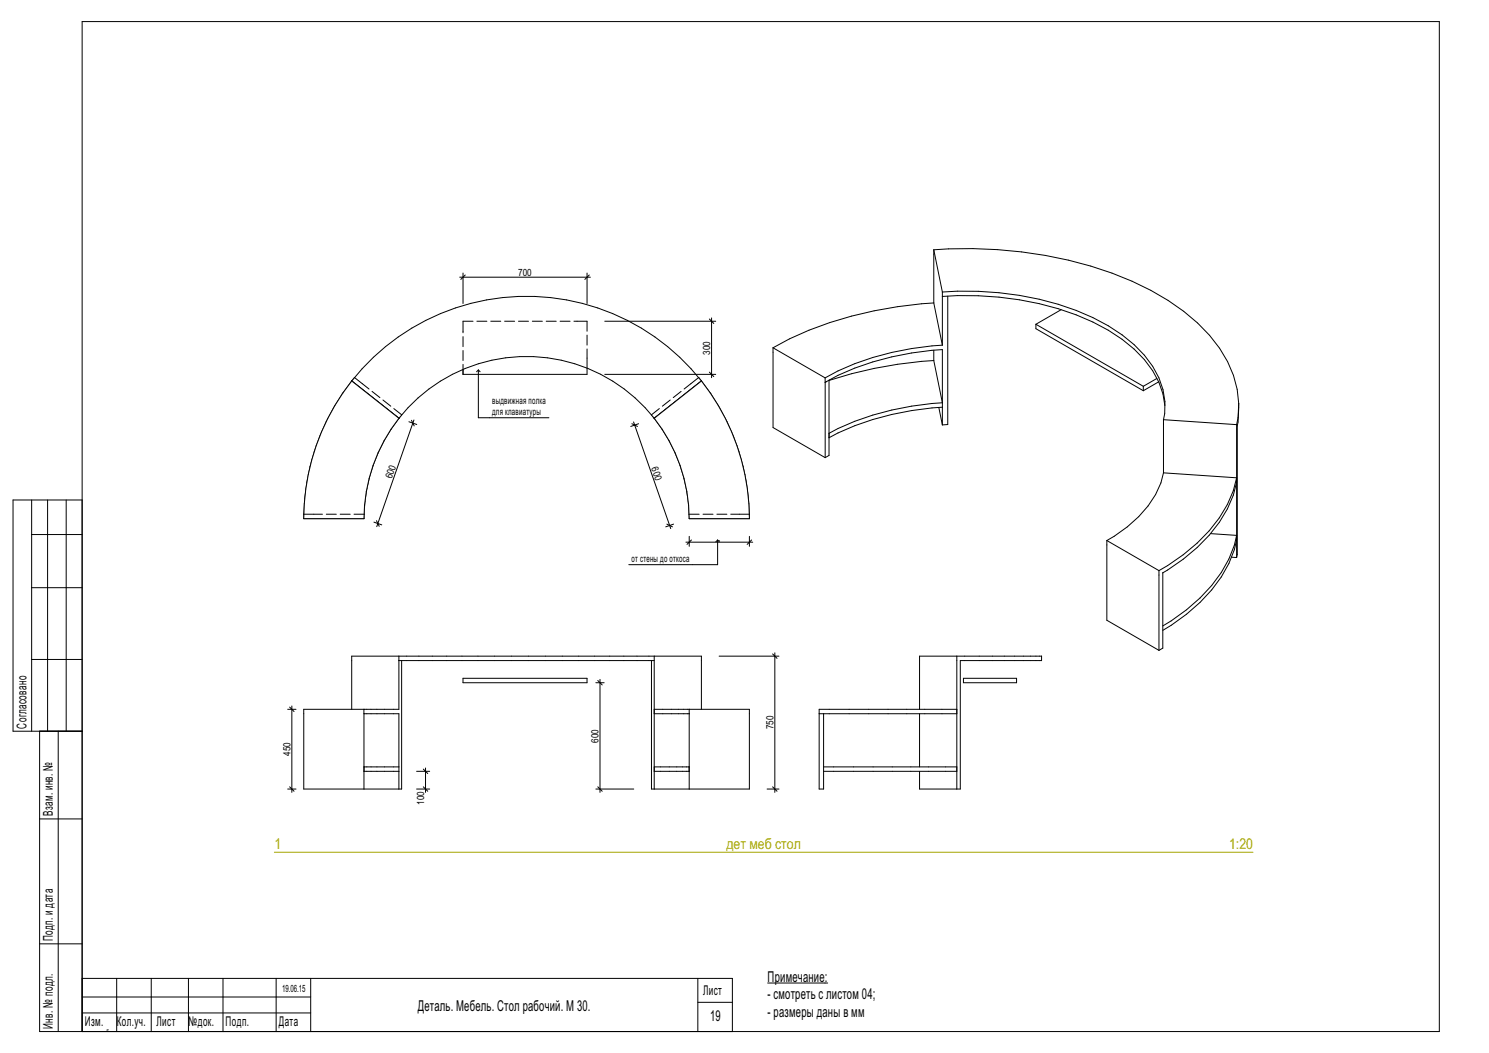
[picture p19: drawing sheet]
<svg xmlns="http://www.w3.org/2000/svg" width="420mm" height="297mm" viewBox="0 0 420 297" stroke-linecap="round" stroke-linejoin="round" font-family="sans-serif">
<defs><g id="words">
<g font-size="4.2" fill="#a5a500">
<text x="77.4" y="239.5">1</text>
<text x="204.9" y="239.5">дет меб стол</text>
<text x="346.7" y="239.5">1:20</text>
</g>
<g font-size="4.2">
<text x="216.5" y="276.8">Примечание:</text>
<text x="216.5" y="281.8">- смотреть с листом 04;</text>
<text x="117.9" y="285">Деталь. Мебель. Стол рабочий. М 30.</text>
<text x="200.3" y="287.9">19</text>
<text x="216.5" y="286.7">- размеры даны в мм</text>
</g>
<g font-size="3.8">
<text x="7.4" y="205.5" transform="rotate(-90 7.4 205.5)">Согласовано</text>
<text x="14.9" y="230.2" transform="rotate(-90 14.9 230.2)">Взам. инв. №</text>
<text x="14.9" y="265.5" transform="rotate(-90 14.9 265.5)">Подп. и дата</text>
<text x="198.3" y="280.6">Лист</text>
<text x="14.9" y="290.2" transform="rotate(-90 14.9 290.2)">Инв. № подл.</text>
<text x="23.9" y="289.3">Изм.</text>
<text x="32.9" y="289.3">Кол.уч.</text>
<text x="44.2" y="289.3">Лист</text>
<text x="53.2" y="289.3">№док.</text>
<text x="63.6" y="289.3">Подп.</text>
<text x="78.6" y="289.3">Дата</text>
</g>
<g font-size="2.8">
<text x="146.2" y="77.8">700</text>
<text x="200.3" y="100" transform="rotate(-90 200.3 100)">300</text>
<text x="138.8" y="113.9">выдвижная полка</text>
<text x="138.8" y="117.2">для клавиатуры</text>
<text x="110.5" y="135.2" transform="rotate(-71 110.5 135.2)">600</text>
<text x="183.7" y="132.1" transform="rotate(71 183.7 132.1)">600</text>
<text x="202.6" y="152.5">.</text>
<text x="178.2" y="158.6">от стены до откоса</text>
<text x="168.8" y="209.5" transform="rotate(-90 168.8 209.5)">600</text>
<text x="218.2" y="205.7" transform="rotate(-90 218.2 205.7)">750</text>
<text x="81.9" y="213.2" transform="rotate(-90 81.9 213.2)">450</text>
<text x="119.6" y="227" transform="rotate(-90 119.6 227)">100</text>
<text x="79.6" y="279.7">19.06.15</text>
</g>
<text font-size="1.4" fill="#fff" x="2.8" y="291">GSPublisherEngine 0.0.100.100</text>
</g></defs>
<g fill="none" stroke="#000" stroke-width=".28">
<path d="M8.9 141v65.2M8.9 150.8h14.3M13.4 141v65.2M18.7 141v65.2M23.2 141h-19.5v65.2h19.5M8.9 165.8h14.3M8.9 186h14.3M11.2 206.2v84.8h394.8v-284.9h-382.8v284.9M16.4 206.2v84.8M11.2 231h12M11.2 266.2h12M23.2 276h183.4v15"/>
<path d="M32.9 276v15M42.7 276v15M53.2 276v15M62.9 276v15M77.9 276v15M87.6 276v15M196.8 276v15M23.2 281.2h64.4M23.2 285.7h64.4M30.5 290.5h-.4M196.8 282.7h9.8"/>
</g>
<path d="M130.6 90.6h35v15h-35z" fill-rule="evenodd" fill="#fff"/>
<path d="M130.6 90.6h35v15h-35z" fill="none" stroke="#000" stroke-width=".28"/>
<path d="M183.8 117l13.3-10.5 .8 1-13.4 10.5z" fill-rule="evenodd" fill="#fff"/>
<path d="M183.8 117l13.3-10.5 .8 1-13.4 10.5z" fill="none" stroke="#000" stroke-width=".28"/>
<path d="M100 106.5l13.3 10.5-.8 1-13.3-10.5z" fill-rule="evenodd" fill="#fff"/>
<path d="M100 106.5l13.3 10.5-.8 1-13.3-10.5z" fill="none" stroke="#000" stroke-width=".28"/>
<path d="M85.7 145h17v1.3h-17z" fill-rule="evenodd" fill="#fff"/>
<path d="M85.7 145h17v1.3h-17z" fill="none" stroke="#000" stroke-width=".28"/>
<path d="M194.4 145h17v1.3h-17z" fill-rule="evenodd" fill="#fff"/>
<g fill="none" stroke="#000" stroke-width=".28">
<path d="M263.4 70.5a121.4 121.4 0 0 1 55.9 8.8 57.9 57.9 0 0 1 24.7 18.9 29 29 0 0 1 5.4 15.6M263.4 70.5l2.4 11.9M263.4 70.5v14.9M218 98.1l14.7 8.5M218 98.1l.1 22.5 14.7 8.5M263.4 98.8v2.9a116.2 116.2 0 0 0-29.6 5.6M263.4 85.4l2.4 12M263.4 85.4a105.7 105.7 0 0 0-45.4 12.7M265.8 82.4a86.9 86.9 0 0 1 42.5 7.2 41.5 41.5 0 0 1 16.8 13.7 19.7 19.7 0 0 1 3.1 15.1M265.8 82.4v15M265.8 97.4a77.9 77.9 0 0 0-33.1 9.2M265.8 83.6a86.9 86.9 0 0 1 42.5 7.2 41.5 41.5 0 0 1 16.8 13.8l1.8 3.2 1.1 3.3 .6 3.3"/>
<path d="M267.3 83.5v36.2l-1.5 .1M292.2 91.5v1.2l30.3 17.5M292.2 91.5l30.3 17.5M299.3 87.4l-7.1 4.1M232.7 106.6l.1 22.5M233.2 107.6l-.5 .2a75.6 75.6 0 0 1 33.1-9.2v15M233.8 107.2v21.3l-1 .6M264.8 114.9l1 4.9M265.8 114.9v4.9M265.8 113.6h.1M265.8 113.6v1.3a78.5 78.5 0 0 0-31.9 8.6M265.8 113.6a78.4 78.4 0 0 0-31.9 8.6"/>
<path d="M322.5 109v1.2M326.3 106.7l-3.8 2.3M326.8 107.7l-4.3 2.5M328.2 118.4l20.6 1.4M328.2 118.4v15M348.8 119.8v37.5M349.2 117.8l-.4 2M349.4 113.8l-.2 5.2-.2 1.1v36.3l-.2 .9M349.4 113.8v1.2M233.8 123.5h.1M233.8 122.2h.1M328.2 133.4a23.8 23.8 0 0 1-7 12.3l-3.2 2.9-3.7 2.7-2.1 1.2"/>
<path d="M328.2 133.4l20.6 1.4a33.1 33.1 0 0 1-11.1 18.4l-3.9 3.3-4.5 3-2.4 1.4M348.8 136a33.1 33.1 0 0 1-11.1 18.4l-3.9 3.3-5.8 3.9M194.4 145h17v1.3h-17zM312.2 152.5l14.7 8.4M312.2 152.5v22.4l14.7 8.5M341.4 150.5l7.4 .5a32.3 32.3 0 0 1-10.3 17.7l-3.8 3.3-4.3 3.1-2.4 1.4M347.3 157.2l1.5 .1M348.8 152.3a32.3 32.3 0 0 1-10.3 17.6l-3.8 3.3-4.3 3.2-2.4 1.4M326.9 160.9v22.5M328 161.6h.1M328 161.6v21.2l-1.1 .6M112.5 186.3h71.9"/>
<path d="M112.5 185.1v15h-26.8v22.5h27.6v-36.3M130.6 191.3h35v1.3h-35zM183.8 186.3v36.3h27.6v-22.5h-26.9M184.5 185.1v37.5M269.9 185.1v37.5M271.8 191.3h14.9v1.3h-14.9zM99.2 200.1v-15h98.6v15M102.6 200.1l.1 22.5M102.7 201.3h9.8v21.3M102.7 217.6h9.8M102.7 216.3h9.8M184.5 201.3h9.9"/>
<path d="M184.5 217.6h9.9M184.5 216.3h9.9M194.4 200.1v22.5M231.1 201.3h38.8M232.3 217.6h37.6M232.3 216.3h37.6M259.4 200.1v-15h34.4v1.2h-22.9v36.3h-11.5v-5M259.4 201.3v15M269.9 200.1h-38.8v22.5h1.2v-21.3"/>
</g>
<path d="M105.3 100.8a62.9 62.9 0 0 1 92.6 6.7l-13.4 10.5a45.9 45.9 0 0 0-72 0l-13.3-10.5 3-3.5z" fill-rule="evenodd" fill="#fff"/>
<path d="M105.3 100.8a62.9 62.9 0 0 1 92.6 6.7l-13.4 10.5a45.9 45.9 0 0 0-72 0l-13.3-10.5 3-3.5z" fill="none" stroke="#000" stroke-width=".28"/>
<path d="M184.5 118l13.4-10.5a62.9 62.9 0 0 1 13.5 37.5h-17a46 46 0 0 0-9.9-27z" fill-rule="evenodd" fill="#fff"/>
<path d="M184.5 118l13.4-10.5a62.9 62.9 0 0 1 13.5 37.5h-17a46 46 0 0 0-9.9-27z" fill="none" stroke="#000" stroke-width=".28"/>
<path d="M99.2 107.5l13.3 10.5a46 46 0 0 0-9.8 27h-17a62.9 62.9 0 0 1 13.5-37.5z" fill-rule="evenodd" fill="#fff"/>
<path d="M99.2 107.5l13.3 10.5a46 46 0 0 0-9.8 27h-17a62.9 62.9 0 0 1 13.5-37.5z" fill="none" stroke="#000" stroke-width=".28"/>
<path d="M99.2 107.5l13.3 10.5a46 46 0 0 0-9.8 28.3h-17a62.9 62.9 0 0 1 13.5-38.8z" fill-rule="evenodd" fill="#fff"/>
<path d="M99.2 107.5l13.3 10.5a46 46 0 0 0-9.8 28.3h-17a62.9 62.9 0 0 1 13.5-38.8z" fill="none" stroke="#000" stroke-width=".28"/>
<path d="M184.5 118l13.4-10.5a62.8 62.8 0 0 1 13.5 38.8h-17a46 46 0 0 0-9.9-28.3z" fill-rule="evenodd" fill="#fff"/>
<g fill="none" stroke="#000" stroke-width=".28">
<path d="M129.7 78.2h36.8M130.6 77v8.6M131.2 77.6l-1.2 1.2M165.6 77v8.6M166.2 77.6l-1.2 1.2M130.6 94.9v2.9M130.6 98.9v2.8M133.4 90.6h-2.8v3.3M134.5 90.6h2.8M138.4 90.6h2.8M142.3 90.6h2.9M146.2 90.6h2.9"/>
<path d="M150.2 90.6h2.8M154.1 90.6h2.8M158 90.6h2.8M161.9 90.6h3.7v2.8M165.6 94.5v2.8M165.6 98.4v5.4M170.6 90.6h31.3M200.1 90l1.2 1.2M200.7 89.7v16.8M100 106.5l4.1 3.2M104.9 110.4l2.3 1.7M108 112.8l2.2 1.8"/>
<path d="M111.1 115.2l2.2 1.8M115.3 119l2.3 .7M116.1 118.5l.7 1.6M116.8 118.5l-10.5 30M130.6 102.8v2.8M134.9 104.4v13.4h19.9M134.9 104.4l.5 .5M134.9 104.4l-.5 .5M170.6 105.6h31.3M178.2 119.5l1.6 .8M178.7 119l10.5 30.1M180.1 119.5l-2.2 .8"/>
<path d="M184.5 118l13.4-10.5a62.8 62.8 0 0 1 13.5 38.8h-17a46 46 0 0 0-9.9-28.3zM186 115.2l-2.2 1.8M189 112.8l-2.2 1.8M192.1 110.4l-2.2 1.7M197.1 106.5l-4.1 3.2M200.1 105l1.2 1.2M263.4 101.7l2.4 11.9M85.7 145h5.3M92 145h2.9M96 145h2.8M99.9 145h2.8M105.5 147.3l2.2 .7"/>
<path d="M106.2 146.9l.8 1.6M188.1 147.8l1.6 .8M190 147.8l-2.2 .8M193.5 152.9h18.8M194.4 145h2.8M194.4 151.3v2.8M195 152.3l-1.2 1.2M198.3 145h2.8M202.2 145h2.8M202.4 152.3v7h-25M202.4 152.3l.5 .5M202.4 152.3l-.5 .5"/>
<path d="M206.1 145h5.3M211.4 151.3v2.8M212 152.3l-1.2 1.2M81.7 199.4l1.2 1.3M82.3 199.1v24.4M168.1 192.6h2.3M168.6 191.9l1.3 1.3M169.2 191.6v31.9M202.8 185.1h16.9M217.9 184.4l1.3 1.3M218.6 184.1v39.4M81.1 200.1h2.4"/>
<path d="M117.5 217.6h3.7M119.4 216.9l1.3 1.3M120 216.6v6.9M81.1 222.6h2.4M81.7 221.9l1.2 1.3M117.5 222.6h3.7M119.4 221.9l1.3 1.3M168.1 222.6h10.7M168.6 221.9l1.3 1.3M216.4 222.6h3.3M217.9 221.9l1.3 1.3M216.5 277.3h17"/>
</g>
<path d="M77.4 240.4h276" fill="none" stroke="#a5a500" stroke-width=".28"/>
<use href="#words"/>
</svg>
